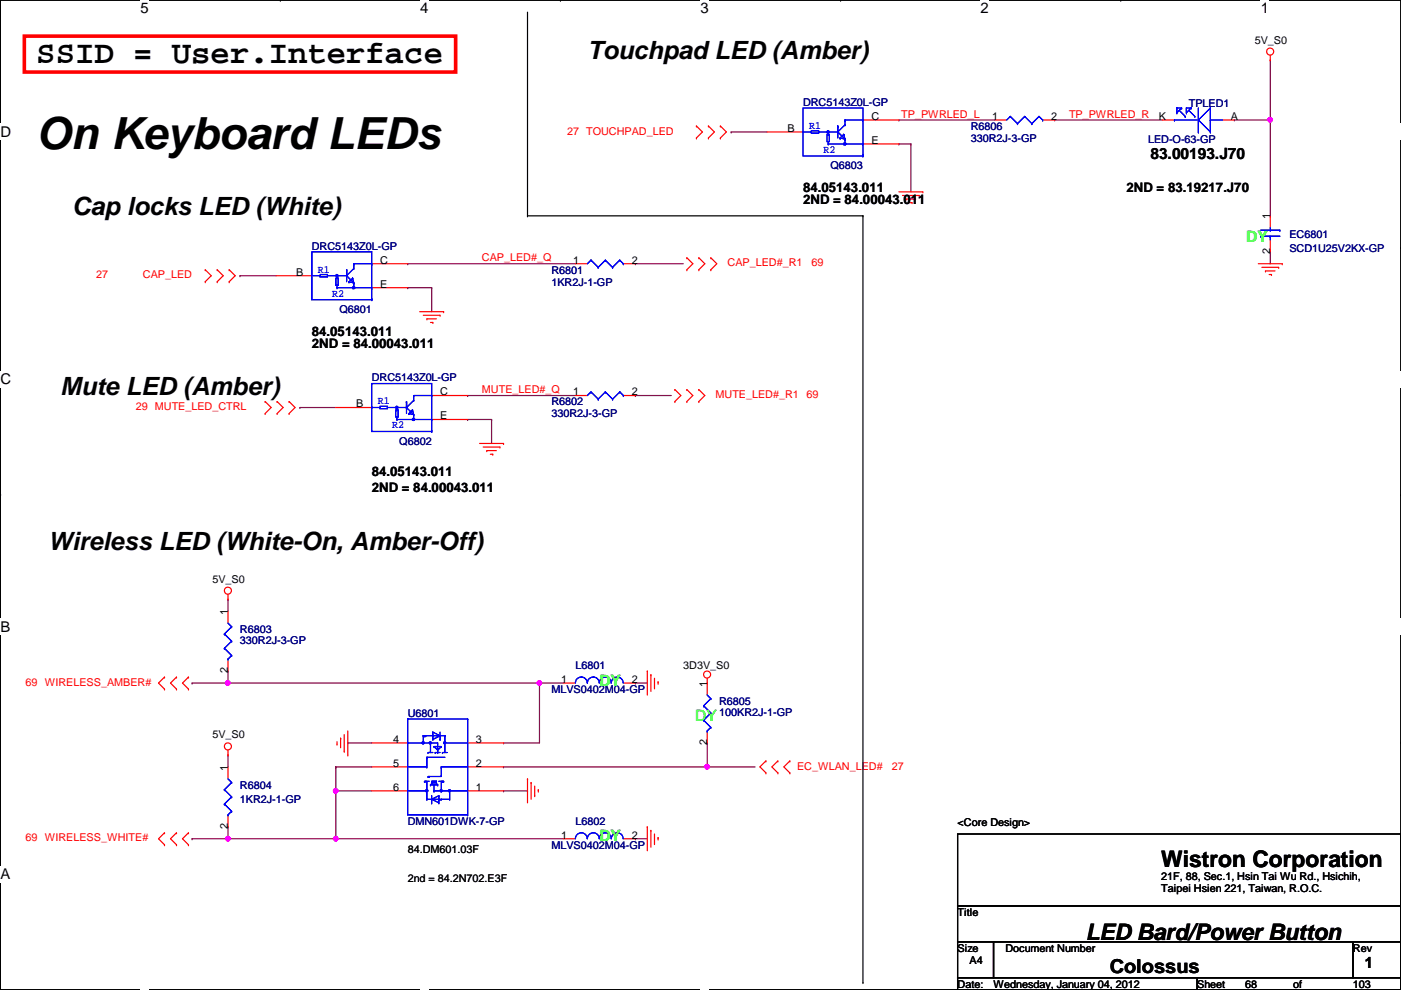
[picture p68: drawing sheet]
<svg xmlns="http://www.w3.org/2000/svg" width="297mm" height="210mm" viewBox="0 0 297 210" stroke-linecap="round" stroke-linejoin="round" font-family="sans-serif">
<defs><g id="words">
<text font-size="9.4" x="7.7" y="31.6">On Keyboard LEDs</text>
<text font-size="6.9" x="7.7" y="13.3">SSID = User.Interface</text>
<g font-size="5.3">
<text x="124.5" y="12.5">Touchpad LED (Amber)</text>
<text x="15.3" y="45.6">Cap locks LED (White)</text>
<text x="12.8" y="83.7">Mute LED (Amber)</text>
<text x="10.2" y="116.7">Wireless LED (White-On, Amber-Off)</text>
</g>
<g font-size="4.8">
<text x="246.2" y="183.9">Wistron Corporation</text>
<text x="230.2" y="199.3">LED Bard/Power Button</text>
</g>
<text font-size="4.1" x="235.3" y="206.2">Colossus</text>
<g font-size="3.3">
<text x="243.9" y="33.6">83.00193.J70</text>
<text x="289.4" y="205.3">1</text>
</g>
<g font-size="3.3" fill="#0f0">
<text x="264.2" y="51.4">DY</text>
<text x="127.1" y="145.4">DY</text>
<text x="147.4" y="152.9">DY</text>
<text x="127.1" y="178.4">DY</text>
</g>
<g font-size="3.1">
<text x="29.8" y="2.8">5</text>
<text x="89.1" y="2.8">4</text>
<text x="148.5" y="2.8">3</text>
<text x="207.9" y="2.8">2</text>
<text x="267.3" y="2.8">1</text>
<text x=".1" y="29">D</text>
<text x=".1" y="81.5">C</text>
<text x=".1" y="133.9">B</text>
<text x=".1" y="186.4">A</text>
</g>
<g font-size="2.8">
<text x="170.3" y="40.8">84.05143.011</text>
<text x="238.8" y="40.8">2ND = 83.19217.J70</text>
<text x="170.3" y="43.3">2ND = 84.00043.011</text>
<text x="66.1" y="71.2">84.05143.011</text>
<text x="66.1" y="73.8">2ND = 84.00043.011</text>
<text x="78.8" y="101">84.05143.011</text>
<text x="78.8" y="104.3">2ND = 84.00043.011</text>
</g>
<g font-size="2.3">
<text x="266" y="9.2">5V_S0</text>
<text x="167" y="27.9">B</text>
<text x="184.7" y="25.4">C</text>
<text x="210.4" y="25.4">1</text>
<text x="222.8" y="25.4">2</text>
<text x="245.7" y="25.4">K</text>
<text x="260.9" y="25.4">A</text>
<text x="184.7" y="30.5">E</text>
<text x="269.3" y="46.5" transform="rotate(-90 269.3 46.5)">1</text>
<text x="269.3" y="53.9" transform="rotate(-90 269.3 53.9)">2</text>
<text x="62.8" y="58.4">B</text>
<text x="80.6" y="55.9">C</text>
<text x="121.5" y="55.9">1</text>
<text x="133.9" y="55.9">2</text>
<text x="80.6" y="61">E</text>
<text x="93.3" y="83.8">C</text>
<text x="121.5" y="83.8">1</text>
<text x="133.9" y="83.8">2</text>
<text x="75.5" y="86.4">B</text>
<text x="93.3" y="88.9">E</text>
<text x="45" y="123.5">5V_S0</text>
<text x="48.3" y="130.3" transform="rotate(-90 48.3 130.3)">1</text>
<text x="48.3" y="142.8" transform="rotate(-90 48.3 142.8)">2</text>
<text x="144.9" y="141.8">3D3V_S0</text>
<text x="119" y="144.8">1</text>
<text x="133.9" y="144.8">2</text>
<text x="149.9" y="145.6" transform="rotate(-90 149.9 145.6)">1</text>
<text x="45" y="156.5">5V_S0</text>
<text x="83.4" y="157.5">4</text>
<text x="100.9" y="157.5">3</text>
<text x="149.9" y="158" transform="rotate(-90 149.9 158)">2</text>
<text x="48.3" y="163.4" transform="rotate(-90 48.3 163.4)">1</text>
<text x="83.4" y="162.6">5</text>
<text x="83.4" y="167.6">6</text>
<text x="100.9" y="167.6">1</text>
<text x="100.9" y="162.6">2</text>
<text x="48.3" y="175.8" transform="rotate(-90 48.3 175.8)">2</text>
<text x="119" y="177.8">1</text>
<text x="133.9" y="177.8">2</text>
<text x="203" y="175.1">&lt;Core Design&gt;</text>
<text x="86.4" y="180.9">84.DM601.03F</text>
<text x="86.4" y="187">2nd = 84.2N702.E3F</text>
<text x="246.2" y="186.5">21F, 88, Sec.1, Hsin Tai Wu Rd., Hsichih,</text>
<text x="246.2" y="189.2">Taipei Hsien 221, Taiwan, R.O.C.</text>
<text x="203" y="194.1">Title</text>
<text x="203" y="201.8">Size</text>
<text x="213.2" y="201.8">Document Number</text>
<text x="286.8" y="201.8">Rev</text>
<text x="203" y="209.4">Date:</text>
<text x="205.6" y="204.3">A4</text>
<text x="210.6" y="209.4">Wednesday, January 04, 2012</text>
<text x="253.8" y="209.4">Sheet</text>
<text x="264" y="209.4">68</text>
<text x="274.1" y="209.4">of</text>
<text x="286.8" y="209.4">103</text>
</g>
<g font-size="2.3" fill="#000080">
<text x="170.3" y="22.4">DRC5143Z0L-GP</text>
<text x="252" y="22.7">TPLED1</text>
<text x="205.8" y="27.5">R6806</text>
<text x="176.1" y="35.9">Q6803</text>
<text x="205.8" y="30.1">330R2J-3-GP</text>
<text x="243.4" y="30.3">LED-O-63-GP</text>
<text x="66.1" y="52.9">DRC5143Z0L-GP</text>
<text x="273.4" y="50.4">EC6801</text>
<text x="273.4" y="53.4">SCD1U25V2KX-GP</text>
<text x="116.9" y="58">R6801</text>
<text x="116.9" y="60.5">1KR2J-1-GP</text>
<text x="72" y="66.4">Q6801</text>
<text x="78.8" y="80.9">DRC5143Z0L-GP</text>
<text x="116.9" y="85.9">R6802</text>
<text x="116.9" y="88.5">330R2J-3-GP</text>
<text x="84.7" y="94.3">Q6802</text>
<text x="50.9" y="134.2">R6803</text>
<text x="50.9" y="136.5">330R2J-3-GP</text>
<text x="122" y="141.8">L6801</text>
<text x="116.9" y="146.9">MLVS0402M04-GP</text>
<text x="152.5" y="149.4">R6805</text>
<text x="86.4" y="152">U6801</text>
<text x="152.5" y="151.7">100KR2J-1-GP</text>
<text x="50.9" y="167.2">R6804</text>
<text x="50.9" y="170.3">1KR2J-1-GP</text>
<text x="86.4" y="174.8">DMN601DWK-7-GP</text>
<text x="116.9" y="179.9">MLVS0402M04-GP</text>
<text x="122" y="174.8">L6802</text>
</g>
<g font-size="2.3" fill="#f00">
<text x="120.2" y="28.5">27 TOUCHPAD_LED</text>
<text x="191.1" y="24.9">TP_PWRLED_L</text>
<text x="226.6" y="24.9">TP_PWRLED_R</text>
<text x="20.4" y="59">27</text>
<text x="30.3" y="59">CAP_LED</text>
<text x="102.2" y="55.4">CAP_LED#_Q</text>
<text x="154.3" y="56.5">CAP_LED#_R1</text>
<text x="172" y="56.5">69</text>
<text x="102.2" y="83.4">MUTE_LED#_Q</text>
<text x="28.8" y="87">29 MUTE_LED_CTRL</text>
<text x="151.7" y="84.4">MUTE_LED#_R1</text>
<text x="171" y="84.4">69</text>
<text x="5.4" y="145.4">69 WIRELESS_AMBER#</text>
<text x="169" y="163.2">EC_WLAN_LED#</text>
<text x="189.1" y="163.2">27</text>
<text x="5.4" y="178.4">69 WIRELESS_WHITE#</text>
</g>
<g font-size="2.3" fill="#00f">
<text x="171.5" y="27.3">R1</text>
<text x="174.6" y="32.4">R2</text>
<text x="67.4" y="57.8">R1</text>
<text x="70.4" y="62.9">R2</text>
<text x="80.1" y="85.7">R1</text>
<text x="83.1" y="90.8">R2</text>
</g>
</g></defs>
<path d="M.1 0h296.9v209.8h-296.9z" fill="none" stroke="#000" stroke-width=".25"/>
<g fill="#fff">
<path d="M29.8 0h1.7v3.5h-1.7z"/>
<path d="M29.8 209.8l1.7 .1z"/>
</g>
<path d="M59.4 0h.1M59.4 209.8h.1" fill="none" stroke="#000" stroke-width=".25"/>
<g fill="#fff">
<path d="M89.1 0h1.7v3.5h-1.7z"/>
<path d="M89.1 209.8l1.7 .1z"/>
</g>
<path d="M118.8 0h.1M118.8 209.8h.1" fill="none" stroke="#000" stroke-width=".25"/>
<g fill="#fff">
<path d="M148.5 0h1.7v3.5h-1.7z"/>
<path d="M148.5 209.8l1.7 .1z"/>
</g>
<path d="M178.2 0h.1M178.2 209.8h.1" fill="none" stroke="#000" stroke-width=".25"/>
<g fill="#fff">
<path d="M207.9 0h1.7v3.5h-1.7z"/>
<path d="M207.9 209.8l1.7 .1z"/>
</g>
<path d="M237.6 0h.1M237.6 209.8h.1" fill="none" stroke="#000" stroke-width=".25"/>
<g fill="#fff">
<path d="M267.3 0h1.7v3.5h-1.7z"/>
<path d="M267.3 209.8l1.7 .1z"/>
<path d="M.1 26.2h2.2v3.5h-2.2z"/>
<path d="M297 26.2l.1 3.5z"/>
<path d="M.1 78.7h2.2v3.5h-2.2z"/>
<path d="M297 78.7l.1 3.5z"/>
</g>
<path d="M.1 52.5h.1M297 52.5h.1" fill="none" stroke="#000" stroke-width=".25"/>
<g fill="#fff">
<path d="M.1 131.1h2.1v3.5h-2.1z"/>
<path d="M297 131.1l.1 3.5z"/>
</g>
<path d="M.1 104.9h.1M297 104.9h.1" fill="none" stroke="#000" stroke-width=".25"/>
<path d="M.1 104.9h.1M297 104.9h.1" fill="none" stroke="#000" stroke-width=".21"/>
<g fill="#fff">
<path d="M.1 183.6h2.1v3.5h-2.1z"/>
<path d="M297 183.6l.1 3.5z"/>
</g>
<path d="M.1 157.4h.1M297 157.4h.1" fill="none" stroke="#000" stroke-width=".25"/>
<path d="M40.7 144.8h.1M48.3 142.3h.1M48.3 142.3v2.5h-7.6M71.2 177.8h.1M71.2 177.8h48.3" fill="none" stroke="#800040" stroke-width=".25"/>
<circle cx="71.2" cy="177.8" r=".49" fill="#f0f"/>
<circle cx="71.2" cy="177.8" r=".49" fill="none" stroke="#f0f" stroke-width=".25"/>
<path d="M134.7 144.8h.1M134.7 144.8h2.5M106.8 167.7h.1M106.8 167.7h5M149.9 162.6h.1M149.9 162.6h10.2" fill="none" stroke="#800040" stroke-width=".25"/>
<circle cx="149.9" cy="162.6" r=".49" fill="#f0f"/>
<circle cx="149.9" cy="162.6" r=".49" fill="none" stroke="#f0f" stroke-width=".25"/>
<g fill="none" stroke="#800040" stroke-width=".25">
<path d="M155 28h.1M155 28h7.6M190.6 30.5h.1M190.6 25.4h.1M190.6 25.4h20.3M190.6 30.5h2.5M193.1 30.5h.1M193.1 30.5v10.2M223.6 25.4h.1M223.6 25.4h22.9M48.3 144.8h.1M48.3 144.8h66.1"/>
<path d="M73.7 157.5h.1M73.7 157.5h5.1M106.8 157.5h.1M114.4 144.8h.1M114.4 144.8v12.7h-7.6M149.9 157.5h.1M149.9 157.5v5.1M40.7 177.8h.1M48.3 175.3h.1M48.3 160.1h.1M48.3 175.3v2.5h-7.6M48.3 160.1v2.5"/>
<path d="M71.2 162.6h.1M71.2 162.6v5.1M71.2 162.6h7.6M134.7 177.8h.1M134.7 177.8h2.5"/>
</g>
<circle cx="114.4" cy="144.8" r=".49" fill="#f0f"/>
<circle cx="114.4" cy="144.8" r=".49" fill="none" stroke="#f0f" stroke-width=".25"/>
<circle cx="48.3" cy="144.8" r=".49" fill="#f0f"/>
<circle cx="48.3" cy="144.8" r=".49" fill="none" stroke="#f0f" stroke-width=".25"/>
<path d="M269.3 12.7h.1M269.3 12.7v12.7" fill="none" stroke="#800040" stroke-width=".25"/>
<circle cx="269.3" cy="25.4" r=".49" fill="#f0f"/>
<circle cx="269.3" cy="25.4" r=".49" fill="none" stroke="#f0f" stroke-width=".25"/>
<path d="M261.7 25.4h.1M261.7 25.4h7.6M71.2 167.7h.1M71.2 167.7v10.1" fill="none" stroke="#800040" stroke-width=".25"/>
<circle cx="71.2" cy="167.7" r=".49" fill="#f0f"/>
<circle cx="71.2" cy="167.7" r=".49" fill="none" stroke="#f0f" stroke-width=".25"/>
<path d="M48.3 127h.1M48.3 127v2.6M48.3 177.8h.1M48.3 177.8h22.9" fill="none" stroke="#800040" stroke-width=".25"/>
<circle cx="48.3" cy="177.8" r=".49" fill="#f0f"/>
<circle cx="48.3" cy="177.8" r=".49" fill="none" stroke="#f0f" stroke-width=".25"/>
<g fill="none" stroke="#800040" stroke-width=".25">
<path d="M269.3 25.4v20.4M50.9 58.5h.1M50.9 58.5h7.6M86.4 55.9h.1M86.4 55.9h35.6M134.7 55.9h.1M134.7 55.9h10.2M269.3 53.4h.1M269.3 45.8h.1M269.3 53.4v2.5M86.4 61h.1M86.4 61h5.1"/>
<path d="M91.5 61h.1M91.5 61v5.1M63.6 86.4h.1M63.6 86.4h7.6M99.1 88.9h.1M99.1 83.9h.1M99.1 83.9h22.9M99.1 88.9h5.1M104.2 88.9h.1M104.2 88.9v5.1M134.7 83.9h.1M134.7 83.9h7.6"/>
<path d="M114.4 144.8h.1M114.4 144.8h5.1M71.2 167.7h.1M71.2 167.7h7.6M106.8 162.6h.1M106.8 162.6h43.1"/>
</g>
<g fill="none" stroke="#f00" stroke-width=".25">
<path d="M269.3 12.7h.1M269.3 11.7v1M147.7 29.3h.1M147.7 26.7h.1M147.7 26.7l1.2 1.3-1.2 1.3M150.2 26.7h.1M150.2 29.3h.1M150.2 26.7l1.3 1.3-1.3 1.3M152.7 29.3h.1M152.7 26.7h.1M152.7 26.7l1.3 1.3-1.3 1.3M210.9 25.4h2.5"/>
<path d="M221.1 25.4h2.5M43.5 59.7h.1M43.5 57.2h.1M43.5 57.2l1.3 1.3-1.3 1.2M46.1 57.2h.1M46.1 59.7h.1M46.1 57.2l1.2 1.3-1.2 1.2M48.6 59.7h.1M48.6 57.2h.1M48.6 57.2l1.3 1.3-1.3 1.2M58.5 58.5h7.6M78.8 55.9h7.6"/>
<path d="M145.6 57.2h.1M145.6 54.7h.1M145.6 54.7l1.3 1.2-1.3 1.3M148.2 54.7h.1M148.2 57.2h.1M148.2 54.7l1.2 1.2-1.2 1.3M150.7 57.2h.1M150.7 54.7h.1M150.7 54.7l1.3 1.2-1.3 1.3M190.6 40.7h5.1M191.3 41.4h3.6M192.1 42.2h.1"/>
<path d="M192.1 42.2h2M192.9 43h.5M193.4 43h.1M194.9 41.4h.1M195.7 40.7h.1M266.8 55.9h5.1M267.5 56.7h3.6M268.3 57.4h.1M268.3 57.4h2M269.1 58.2h.5M269.6 58.2h.1M271.1 56.7h.1"/>
<path d="M271.9 55.9h.1M78.8 61h7.6M89 66.1h5.1M89.7 66.8h3.6M90.5 67.6h.1M90.5 67.6h2M91.3 68.4h.5M91.8 68.4h.1M93.3 66.8h.1M94.1 66.1h.1M56.2 87.7h.1M56.2 85.1h.1"/>
<path d="M56.2 85.1l1.3 1.3-1.3 1.3M58.8 85.1h.1M58.8 87.7h.1M58.8 85.1l1.2 1.3-1.2 1.3M61.3 87.7h.1M61.3 85.1h.1M61.3 85.1l1.3 1.3-1.3 1.3M101.7 94h5.1M102.4 94.8h3.6M103.2 95.5h.1M103.2 95.5h2M104 96.3h.5"/>
<path d="M104.5 96.3h.1M106 94.8h.1M106.8 94h.1M143.1 85.1h.1M143.1 82.6h.1M143.1 82.6l1.3 1.3-1.3 1.2M145.6 82.6h.1M145.6 85.1h.1M145.6 82.6l1.3 1.3-1.3 1.2M148.2 85.1h.1M148.2 82.6h.1M148.2 82.6l1.2 1.3-1.2 1.2"/>
<path d="M48.3 127h.1M48.3 126v1M48.3 129.6v2.5M48.3 139.7v2.6M34.9 146.1h.1M34.9 143.6h.1M34.9 143.6l-1.3 1.2 1.3 1.3M37.4 143.6h.1M37.4 146.1h.1M37.4 143.6l-1.3 1.2 1.3 1.3M40 146.1h.1M40 143.6h.1"/>
<path d="M40 143.6l-1.3 1.2 1.3 1.3M48.3 159v1.1M71.5 157.8h.1M71.5 157.3v.5M72.2 156.5h.1M72.2 156.5v2M73 159.3h.1M73 155.7v3.6M73.7 155v5.1M119.5 144.8h2.5M132.2 144.8h2.5M137.2 142.3h.1"/>
<path d="M137.2 142.3v5.1M138 143h.1M138 143v3.6M138.8 145.8h.1M138.8 143.8v2M139.5 144.6h.1M139.5 144.6v.5M149.9 144.8h.1M149.9 143.8v3.6M149.9 155v2.5M34.9 179.1h.1M34.9 176.6h.1"/>
<path d="M34.9 176.6l-1.3 1.2 1.3 1.3M37.4 176.6h.1M37.4 179.1h.1M37.4 176.6l-1.3 1.2 1.3 1.3M40 179.1h.1M40 176.6h.1M40 176.6l-1.3 1.2 1.3 1.3M48.3 160.1h.1M73.7 160.1h.1M111.8 165.1h.1M111.8 165.1v5.1M112.6 165.9h.1"/>
<path d="M112.6 165.9v3.6M113.4 168.7h.1M113.4 166.7v2M114.1 167.4h.1M114.1 167.4v.5M137.2 175.3h.1M137.2 175.3v5.1M138 176.1h.1M138 176.1v3.5M138.8 178.9h.1M138.8 176.8v2.1M139.5 177.6h.1"/>
<path d="M139.5 177.6v.5M162.4 163.9h.1M162.4 161.3h.1M162.4 161.3l-1.3 1.3 1.3 1.3M164.9 161.3h.1M164.9 163.9h.1M164.9 161.3l-1.2 1.3 1.2 1.3M167.5 163.9h.1M167.5 161.3h.1M167.5 161.3l-1.3 1.3 1.3 1.3"/>
<circle cx="269.3" cy="10.9" r=".75"/>
<circle cx="48.3" cy="125.2" r=".75"/>
<circle cx="48.3" cy="158.3" r=".75"/>
<circle cx="149.9" cy="143" r=".75"/>
</g>
<g fill="none" stroke="#000" stroke-width=".25">
<path d="M111.8 2.6v43.2M111.8 45.8h.1M111.8 45.8h71.2M183 45.8h.1M183 45.8v162.5M203 176.8h94v15.3h-94zM203 192.1h94v7.6h-94zM203 199.7h7.6v7.6h-7.6zM210.6 199.7h76.2v7.6h-76.2zM286.8 199.7h10.2v7.6h-10.2zM183 208.3h.1M203 207.3h50.8v2.5h-50.8z"/>
<path d="M253.8 207.3h43.2v2.5h-43.2z"/>
</g>
<path d="M5.2 7.7h91.4v7.6h-91.4z" fill="none" stroke="#f00" stroke-width=".76"/>
<g fill="none" stroke="#00f" stroke-width=".25">
<path d="M214.2 24.7h.1M214.2 24.7l-.8 .7M214.2 24.7l1.5 1.5M215.7 26.2h.1M217.3 24.7h.1M217.3 24.7l-1.6 1.5M217.3 24.7l1.5 1.5M218.8 26.2h.1M220.3 24.7h.1M220.3 24.7l-1.5 1.5M220.3 24.7l.8 .7M221.1 25.4h.1"/>
<path d="M66.1 58.5h1.8M67.9 58.5h.1M69.4 58.5h4.1M71.5 59h.1M71.5 58.5v.5M73.5 58.5h.1M73.5 57.2h.1M73.5 57.2v2.5M73.5 58.5l1.5 1.5M74 59.7h.1M74 59.7l1 .3M74.8 59h.1"/>
<path d="M74.8 59l.2 1M74.8 59l-.8 .7M75 60h.1M75 56.9h.1M75 55.9h.1M75 55.9v1M75 60v1M75 56.9l-1.5 1.6M75 55.9h3.8M78.8 55.9h.1M75 61h.1M75 61h3.8"/>
<path d="M78.8 61h.1M78.8 63.5h.1M78.8 63.3v.2M47.6 134.4h.1M47.6 137.5h.1M47.6 134.4l1.5 1.5M47.6 137.5l1.5 1.5M48.3 139.7h.1M48.3 132.1l.8 .8M49.1 132.9h.1M49.1 135.9h.1M49.1 139h.1"/>
<path d="M49.1 132.9l-1.5 1.5M49.1 135.9l-1.5 1.6M49.1 139l-.8 .7M122 144.8a1.25 1.25 0 0 1 1.3-1.2 1.25 1.25 0 0 1 1.2 1.2M124.5 144.8a1.25 1.25 0 0 1 1.3-1.2 1.25 1.25 0 0 1 1.2 1.2M127.1 144.8a1.25 1.25 0 0 1 1.2-1.2 1.25 1.25 0 0 1 1.3 1.2 1.27 1.27 0 0 1 1.2-1.2 1.27 1.27 0 0 1 1.3 1.2M149.2 149.6h.1M149.2 152.7h.1M149.2 149.6l1.5 1.6M149.2 152.7l1.5 1.5M149.9 155h.1M149.9 147.4l.8 .7"/>
<path d="M150.7 148.1h.1M150.7 151.2h.1M150.7 154.2h.1M150.7 148.1l-1.5 1.5M150.7 151.2l-1.5 1.5M150.7 154.2l-.8 .8"/>
</g>
<path d="M71.3 58.3h.3v.3h-.3z" fill-rule="evenodd" fill="#00f"/>
<path d="M71.3 58.3h.3v.3h-.3z" fill="none" stroke="#00f" stroke-width=".25"/>
<path d="M74.8 60.8h.3v.3h-.3z" fill-rule="evenodd" fill="#00f"/>
<g fill="none" stroke="#00f" stroke-width=".25">
<path d="M66.1 53.4h12.7v10.1h-12.7zM66.1 58.5h1.8M67.9 58.2h1.5v.5h-1.5zM67.9 58.5h.1M69.4 58.5h4.1M71.2 59h.5v1.5h-.5zM71.5 59h.1M71.5 58.5v.5M73.5 58.5h.1M73.5 57.2h.1M73.5 57.2v2.5M73.5 58.5l1.5 1.5"/>
<path d="M74 59.7h.1M74 59.7l1 .3M74.8 59h.1M74.8 59l.2 1M74.8 59l-.8 .7M75 60h.1M75 56.9h.1M75 55.9h.1M75 55.9v1M75 60v1M75 56.9l-1.5 1.6M75 55.9h3.8"/>
<path d="M78.8 55.9h.1M71.5 61h.1M71.5 61h3.3M71.5 60.5v.5M74.8 61h.1M74.8 60.8h.3v.3h-.3zM75 61h.1M75 61h3.8M78.8 61h.1M78.8 63.5h.1M78.8 63.3v.2"/>
</g>
<path d="M71.3 58.3h.3v.3h-.3z" fill-rule="evenodd" fill="#00f"/>
<path d="M71.3 58.3h.3v.3h-.3z" fill="none" stroke="#00f" stroke-width=".25"/>
<path d="M74.8 60.8h.3v.3h-.3z" fill-rule="evenodd" fill="#00f"/>
<g fill="none" stroke="#00f" stroke-width=".25">
<path d="M249 25.4h.1M249 25.4h4.8M249.5 23.9h.1M249.5 22.9h.1M249.5 22.9h1M249.5 22.9v1M250 23.4l1.3 1.3M250.5 22.9h.1M250.5 22.9l-1 1M251.3 24.7h.1M251.5 22.9h.1M251.5 23.9h.1"/>
<path d="M251.5 22.9h1.1M251.5 22.9v1M252 23.4l1.3 1.3M252.6 22.9h.1M252.6 22.9l-1.1 1M253.3 24.7h.1M254.1 25.4h.1M254.1 28h.1M254.1 25.4l2.5 2.6M254.1 22.9v5.1M256.6 28h.1M256.6 22.9h.1"/>
<path d="M256.6 25.4h.1M256.6 22.9v5.1M256.6 22.9l-2.5 2.5M256.6 25.4h2.6M66.1 53.4h12.7v10.1h-12.7zM67.9 58.2h1.5v.5h-1.5zM71.2 59h.5v1.5h-.5zM125.3 55.2h.1M125.3 55.2l-.8 .7M125.3 55.2l1.5 1.5M126.8 56.7h.1M128.4 55.2h.1"/>
<path d="M128.4 55.2l-1.6 1.5M128.4 55.2l1.5 1.5M129.9 56.7h.1M131.4 55.2h.1M131.4 55.2l-1.5 1.5M131.4 55.2l.8 .7M132.2 55.9h.1M267.3 50.1h.1M267.3 48.8h4.1M267.3 50.1h4.1M269.3 48.8h.1M269.3 50.1h.1"/>
<path d="M269.3 48.3v.5M269.3 50.1v.7M271.4 48.8h.1M71.5 61h.1M71.5 61h3.3M71.5 60.5v.5M74.8 61h.1M74.8 60.8h.3v.3h-.3zM78.8 86.4h1.8M80.6 86.4h.1M82.1 86.4h4.1M84.2 86.9h.1"/>
<path d="M84.2 86.4v.5M86.2 86.4h.1M86.2 85.1h.1M86.2 85.1v2.6M86.2 86.4l1.5 1.5M86.7 87.7h.1M86.7 87.7l1 .2M87.5 86.9h.1M87.5 86.9l.2 1M87.5 86.9l-.8 .8M87.7 87.9h.1M87.7 88.9h.1"/>
<path d="M87.7 84.9h.1M87.7 83.9h.1M87.7 83.9v1M87.7 87.9v1M87.7 88.9h3.8M87.7 84.9l-1.5 1.5M87.7 83.9h3.8M91.5 88.9h.1M91.5 83.9h.1M91.5 91.5h.1M91.5 91.2v.3M125.3 83.1h.1"/>
<path d="M125.3 83.1l-.8 .8M125.3 83.1l1.5 1.5M126.8 84.6h.1M128.4 83.1h.1M128.4 83.1l-1.6 1.5M128.4 83.1l1.5 1.5M129.9 84.6h.1M131.4 83.1h.1M131.4 83.1l-1.5 1.5M131.4 83.1l.8 .8M132.2 83.9h.1M47.6 167.4h.1"/>
<path d="M47.6 170.5h.1M47.6 167.4l1.5 1.6M47.6 170.5l1.5 1.5M48.3 172.8h.1M48.3 165.1l.8 .8M49.1 165.9h.1M49.1 169h.1M49.1 172h.1M49.1 165.9l-1.5 1.5M49.1 169l-1.5 1.5M49.1 172l-.8 .8M122 177.8a1.25 1.25 0 0 1 1.3-1.2 1.25 1.25 0 0 1 1.2 1.2"/>
<path d="M124.5 177.8a1.25 1.25 0 0 1 1.3-1.2 1.25 1.25 0 0 1 1.2 1.2M127.1 177.8a1.25 1.25 0 0 1 1.2-1.2 1.25 1.25 0 0 1 1.3 1.2 1.27 1.27 0 0 1 1.2-1.2 1.27 1.27 0 0 1 1.3 1.2"/>
</g>
<g fill="none" stroke="#f00" stroke-width=".25">
<path d="M246.5 25.4h2.5M259.2 25.4h2.5M122 55.9h2.5M132.2 55.9h2.5M269.3 45.8v2.5M269.3 50.8v2.6M71.2 86.4h7.6M91.5 83.9h7.6M91.5 88.9h7.6M122 83.9h2.5M132.2 83.9h2.5M48.3 162.6v2.5"/>
<path d="M48.3 172.8v2.5M119.5 177.8h2.5M132.2 177.8h2.5"/>
</g>
<path d="M84 86.2h.3v.3h-.3z" fill-rule="evenodd" fill="#00f"/>
<path d="M84 86.2h.3v.3h-.3z" fill="none" stroke="#00f" stroke-width=".25"/>
<path d="M87.5 88.7h.3v.4h-.3z" fill-rule="evenodd" fill="#00f"/>
<g fill="none" stroke="#00f" stroke-width=".25">
<path d="M78.8 81.3h12.7v10.2h-12.7zM78.8 86.4h1.8M80.6 86.1h1.5v.6h-1.5zM80.6 86.4h.1M82.1 86.4h4.1M83.9 86.9h.5v1.5h-.5zM84.2 88.9h.1M84.2 86.9h.1M84.2 88.9h3.3M84.2 86.4v.5M84.2 88.4v.5M86.2 86.4h.1"/>
<path d="M86.2 85.1h.1M86.2 85.1v2.6M86.2 86.4l1.5 1.5M86.7 87.7h.1M86.7 87.7l1 .2M87.5 88.9h.1M87.5 86.9h.1M87.5 86.9l.2 1M87.5 86.9l-.8 .8M87.5 88.7h.3v.4h-.3zM87.7 87.9h.1M87.7 88.9h.1"/>
<path d="M87.7 84.9h.1M87.7 83.9h.1M87.7 88.9h3.8M87.7 83.9v1M87.7 87.9v1M87.7 84.9l-1.5 1.5M87.7 83.9h3.8M91.5 88.9h.1M91.5 83.9h.1M91.5 91.5h.1M91.5 91.2v.3"/>
</g>
<path d="M84 86.2h.3v.3h-.3z" fill-rule="evenodd" fill="#00f"/>
<path d="M84 86.2h.3v.3h-.3z" fill="none" stroke="#00f" stroke-width=".25"/>
<path d="M87.5 88.7h.3v.4h-.3z" fill-rule="evenodd" fill="#00f"/>
<g fill="none" stroke="#00f" stroke-width=".25">
<path d="M170.3 28h1.7M172 28h.1M173.6 28h4M175.6 28.5h.1M175.6 28v.5M177.6 28h.1M177.6 26.7h.1M177.6 26.7v2.6M177.6 28l1.6 1.5M178.1 29.3h.1M178.1 29.3l1.1 .2M178.9 28.5h.1"/>
<path d="M178.9 28.5l.3 1M178.9 28.5l-.8 .8M179.2 29.5h.1M179.2 30.5h.1M179.2 26.5h.1M179.2 25.4h.1M179.2 25.4v1.1M179.2 29.5v1M179.2 30.5h3.8M179.2 26.5l-1.6 1.5M179.2 25.4h3.8M183 30.5h.1"/>
<path d="M183 25.4h.1M183 33.1h.1M183 32.8v.3M78.8 81.3h12.7v10.2h-12.7zM80.6 86.1h1.5v.6h-1.5zM83.9 86.9h.5v1.5h-.5zM84.2 88.9h.1M84.2 88.9h3.3M84.2 88.4v.5M87.5 88.9h.1M87.5 88.7h.3v.4h-.3zM86.4 157.5h.1"/>
<path d="M86.4 152.4h.1M86.4 157.5h6.4v2.1M86.4 152.4v20.4h12.7M86.4 152.4h12.7M89.5 157.3h.4v.4h-.4zM89.7 156h.1M89.7 156h4.6M89.7 156v1.5M90 156h.1M90.3 156h.1M90.8 159.6h.1M90.8 159.6h1"/>
<path d="M91.1 157.3h.3v.4h-.3zM91.3 157.5h.1M91.3 157.5v2.1M91.8 155.2h.1M91.8 156.8h.1M91.8 155.2l1.5 .8M91.8 155.2v1.6M92 158.3h.1M92 158.3l.8 .7M92 158.3h1.6M92.3 159.6h.1M92.3 159.6h1"/>
<path d="M92.8 159.6h.1M92.8 159h.1M93.3 156.8h.1M93.3 156h.1M93.3 155.2v1.6M93.3 156l-1.5 .8M93.6 158.3h.1M93.6 158.3l-.8 .7M93.8 159.6h.1M93.8 159.6h1M94.1 157.3h.3v.4h-.3zM94.3 157.5h.1"/>
<path d="M94.3 156h.1M94.3 157.5h4.8M94.3 156v3.6M99.1 157.5h.1M99.1 152.4h.1M99.1 152.4v20.4M86.4 167.7h4.1M86.4 162.6h4.1M90 165.7h.1M90 165.7h1M90.3 165.7h.1M90.3 167.5h.3v.3h-.3z"/>
<path d="M90.5 169.5h.1M90.5 167.7h.1M90.5 160.6h.1M90.5 162.6h.1M90.5 169.5h2.8M90.5 160.6v2M90.5 165.7v3.8M90.5 160.6h3.8M90.8 164.6h.1M91 164.6h.1M91.3 166.4h.1M91.3 166.4h1.5"/>
<path d="M91.5 169.5h.1M91.5 170.2h.1M91.5 165.7h.1M91.5 165.7h1M91.5 169.5l1.5 .7M91.5 168.7v1.5M91.8 165.7h.1M92 167.7h.1M92 165.7h.1M92 167.7h7.1M92 165.7v2M92 165.7l-.7 .7"/>
<path d="M92 165.7l.8 .7M92.5 165.7h.1M92.8 166.4h.1M93 169.5h.1M93 170.2h.1M93 168.7h.1M93 165.7h1.1M93 168.7v1.5M93 168.7l-1.5 .8M93.3 169.5h.1M93.4 167.5h.3v.3h-.3zM93.6 162.6h.1"/>
<path d="M93.6 167.7h.1M93.6 169.5h.1M93.6 162.6v2h-2.8M93.6 165.7v2M93.6 162.6h5.5M93.6 169.5h1.7M93.8 165.7h.1M94.1 165.7h.1M95.1 167.5h.4v.3h-.4zM95.3 169.5h.1M95.3 167.7v1.8M99.1 162.6h.1"/>
<path d="M99.1 172.8h.1"/>
</g>
<path d="M162.6 28h7.7M183 30.5h7.6M183 25.4h7.6M78.8 157.5h7.6M99.1 157.5h7.7M78.8 167.7h7.6M78.8 162.6h7.6M99.1 167.7h7.7M99.1 162.6h7.7" fill="none" stroke="#f00" stroke-width=".25"/>
<path d="M175.4 27.8h.3v.3h-.3z" fill-rule="evenodd" fill="#00f"/>
<path d="M175.4 27.8h.3v.3h-.3z" fill="none" stroke="#00f" stroke-width=".25"/>
<path d="M179 30.3h.3v.4h-.3z" fill-rule="evenodd" fill="#00f"/>
<g fill="none" stroke="#00f" stroke-width=".25">
<path d="M170.3 22.9h12.7v10.2h-12.7zM170.3 28h1.7M172 27.7h1.6v.5h-1.6zM172 28h.1M173.6 28h4M175.3 28.5h.5v1.5h-.5zM175.6 30.5h.1M175.6 28.5h.1M175.6 30.5h3.3M175.6 28v.5M175.6 30v.5M177.6 28h.1"/>
<path d="M177.6 26.7h.1M177.6 26.7v2.6M177.6 28l1.6 1.5M178.1 29.3h.1M178.1 29.3l1.1 .2M178.9 30.5h.1M178.9 28.5h.1M178.9 28.5l.3 1M178.9 28.5l-.8 .8M179 30.3h.3v.4h-.3zM179.2 29.5h.1M179.2 30.5h.1"/>
<path d="M179.2 26.5h.1M179.2 25.4h.1M179.2 30.5h3.8M179.2 25.4v1.1M179.2 29.5v1M179.2 26.5l-1.6 1.5M179.2 25.4h3.8M183 30.5h.1M183 25.4h.1M183 33.1h.1M183 32.8v.3"/>
</g>
<path d="M175.4 27.8h.3v.3h-.3z" fill-rule="evenodd" fill="#00f"/>
<path d="M175.4 27.8h.3v.3h-.3z" fill="none" stroke="#00f" stroke-width=".25"/>
<path d="M179 30.3h.3v.4h-.3z" fill-rule="evenodd" fill="#00f"/>
<path d="M170.3 22.9h12.7v10.2h-12.7zM172 27.7h1.6v.5h-1.6zM175.3 28.5h.5v1.5h-.5zM175.6 30.5h.1M175.6 30.5h3.3M175.6 30v.5M178.9 30.5h.1M179 30.3h.3v.4h-.3z" fill="none" stroke="#00f" stroke-width=".25"/>
<circle cx="71.2" cy="177.8" r=".49" fill="#f0f"/>
<circle cx="71.2" cy="177.8" r=".49" fill="none" stroke="#f0f" stroke-width=".25"/>
<circle cx="149.9" cy="162.6" r=".49" fill="#f0f"/>
<circle cx="149.9" cy="162.6" r=".49" fill="none" stroke="#f0f" stroke-width=".25"/>
<circle cx="114.4" cy="144.8" r=".49" fill="#f0f"/>
<circle cx="114.4" cy="144.8" r=".49" fill="none" stroke="#f0f" stroke-width=".25"/>
<circle cx="48.3" cy="144.8" r=".49" fill="#f0f"/>
<circle cx="48.3" cy="144.8" r=".49" fill="none" stroke="#f0f" stroke-width=".25"/>
<circle cx="269.3" cy="25.4" r=".49" fill="#f0f"/>
<circle cx="269.3" cy="25.4" r=".49" fill="none" stroke="#f0f" stroke-width=".25"/>
<circle cx="71.2" cy="167.7" r=".49" fill="#f0f"/>
<circle cx="71.2" cy="167.7" r=".49" fill="none" stroke="#f0f" stroke-width=".25"/>
<circle cx="48.3" cy="177.8" r=".49" fill="#f0f"/>
<circle cx="48.3" cy="177.8" r=".49" fill="none" stroke="#f0f" stroke-width=".25"/>
<use href="#words"/>
</svg>
